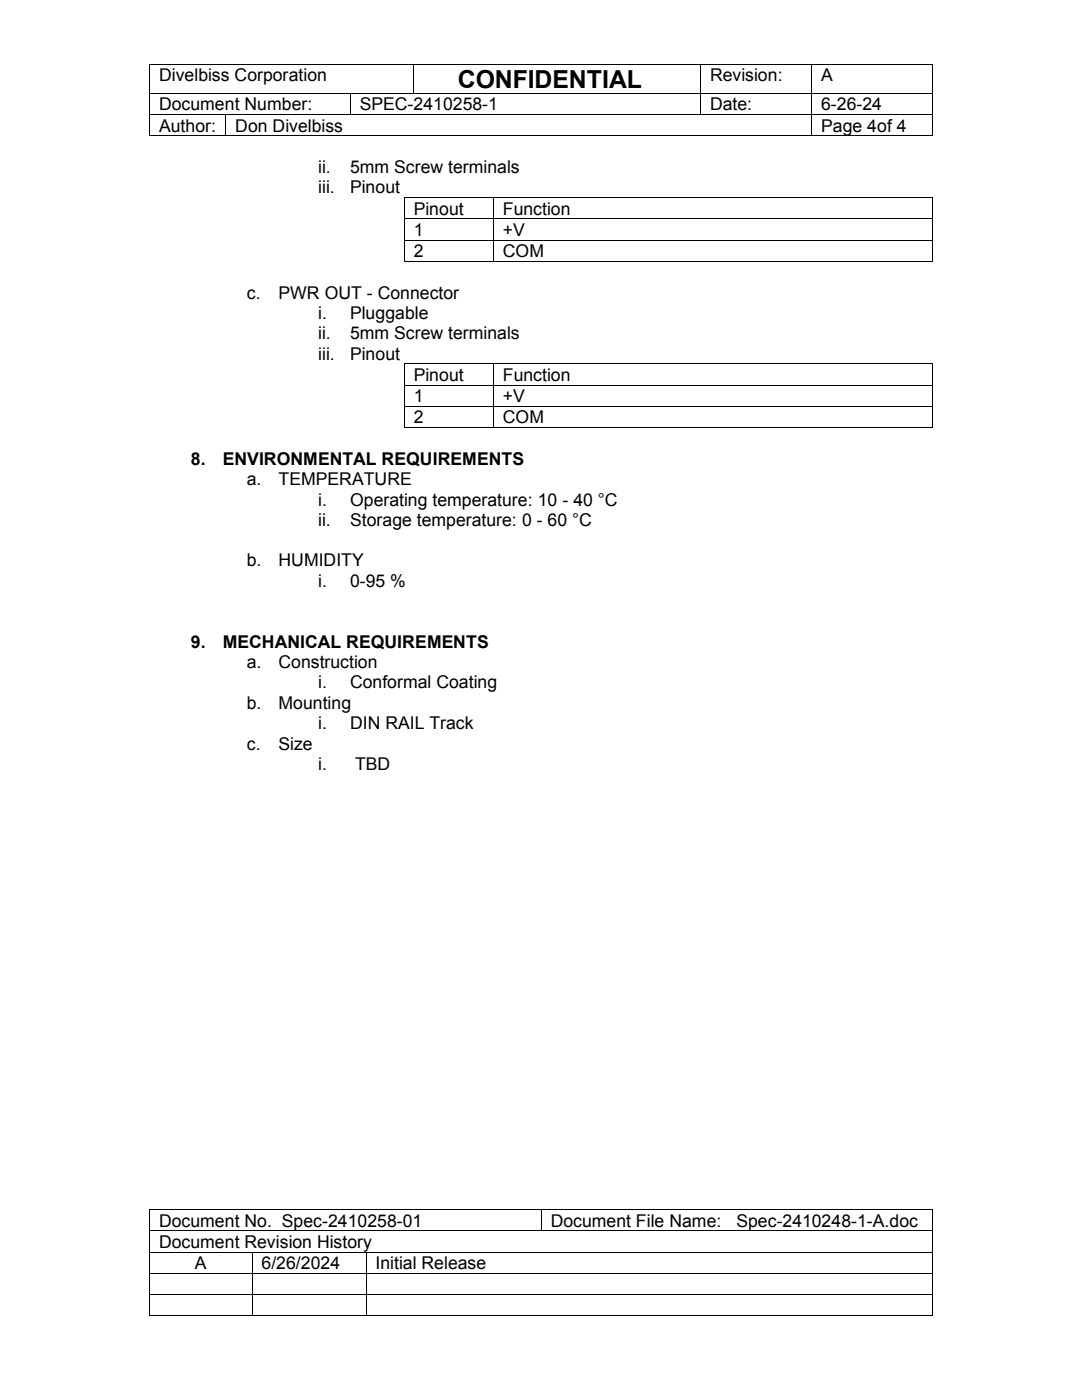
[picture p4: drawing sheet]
<svg xmlns="http://www.w3.org/2000/svg" width="216mm" height="279mm" viewBox="0 0 216 279" stroke-linecap="round" stroke-linejoin="round" font-family="sans-serif">
<defs><g id="words">
<text font-size="5" x="91.3" y="17.5">CONFIDENTIAL</text>
<g font-size="3.5">
<text x="31.8" y="16.2">Divelbiss Corporation</text>
<text x="141.7" y="16.2">Revision:</text>
<text x="163.9" y="16.2">A</text>
<text x="31.8" y="22">Document Number:</text>
<text x="71.8" y="22">SPEC-2410258-1</text>
<text x="141.7" y="22">Date:</text>
<text x="163.9" y="22">6-26-24</text>
<text x="31.8" y="26.2">Author:</text>
<text x="47" y="26.2">Don Divelbiss</text>
<text x="163.9" y="26.2">Page 4of 4</text>
<text x="63.5" y="34.6">ii.</text>
<text x="69.9" y="34.6">5mm Screw terminals</text>
<text x="63.5" y="38.6">iii.</text>
<text x="69.9" y="38.6">Pinout</text>
<text x="82.6" y="42.8">Pinout</text>
<text x="82.6" y="47.1">1</text>
<text x="100.4" y="42.8">Function</text>
<text x="100.4" y="47.1">+V</text>
<text x="82.6" y="51.3">2</text>
<text x="100.4" y="51.3">COM</text>
<text x="49.2" y="59.6">c.</text>
<text x="55.6" y="59.6">PWR OUT - Connector</text>
<text x="63.5" y="63.7">i.</text>
<text x="69.9" y="63.7">Pluggable</text>
<text x="63.5" y="67.7">ii.</text>
<text x="63.5" y="71.8">iii.</text>
<text x="69.9" y="67.7">5mm Screw terminals</text>
<text x="69.9" y="71.8">Pinout</text>
<text x="82.6" y="76">Pinout</text>
<text x="100.4" y="76">Function</text>
<text x="82.6" y="80.2">1</text>
<text x="100.4" y="80.2">+V</text>
<text x="82.6" y="84.5">2</text>
<text x="100.4" y="84.5">COM</text>
<text x="38.1" y="92.8">8.</text>
<text x="44.5" y="92.8">ENVIRONMENTAL REQUIREMENTS</text>
<text x="49.2" y="96.8">a.</text>
<text x="55.6" y="96.8">TEMPERATURE</text>
<text x="63.5" y="100.9">i.</text>
<text x="69.9" y="100.9">Operating temperature: 10 - 40 °C</text>
<text x="63.5" y="105">ii.</text>
<text x="69.9" y="105">Storage temperature: 0 - 60 °C</text>
<text x="49.2" y="113">b.</text>
<text x="55.6" y="113">HUMIDITY</text>
<text x="63.5" y="117.1">i.</text>
<text x="69.9" y="117.1">0-95 %</text>
<text x="38.1" y="129.3">9.</text>
<text x="44.5" y="129.3">MECHANICAL REQUIREMENTS</text>
<text x="49.2" y="133.4">a.</text>
<text x="55.6" y="133.4">Construction</text>
<text x="63.5" y="137.4">i.</text>
<text x="69.9" y="137.4">Conformal Coating</text>
<text x="49.2" y="141.5">b.</text>
<text x="55.6" y="141.5">Mounting</text>
<text x="49.2" y="149.6">c.</text>
<text x="55.6" y="149.6">Size</text>
<text x="63.5" y="145.5">i.</text>
<text x="69.9" y="145.5">DIN RAIL Track</text>
<text x="63.5" y="153.7">i.</text>
<text x="70.8" y="153.7">TBD</text>
<text x="31.8" y="244.8">Document No. Spec-2410258-01</text>
<text x="109.9" y="244.8">Document File Name:</text>
<text x="146.9" y="244.8">Spec-2410248-1-A.doc</text>
<text x="31.8" y="249">Document Revision History</text>
<text x="38.9" y="253.3">A</text>
<text x="52.2" y="253.3">6/26/2024</text>
<text x="74.9" y="253.3">Initial Release</text>
</g>
</g></defs>
<g fill="#000">
<path d="M29.8 12.7h.1v.2h-.1z" fill-rule="evenodd"/>
<path d="M29.8 12.7h.1v.2h-.1z" fill-rule="evenodd"/>
<path d="M29.8 18.5h.1v.2h-.1z" fill-rule="evenodd"/>
<path d="M69.8 18.5h.2v.2h-.2z" fill-rule="evenodd"/>
<path d="M82.5 12.7h.2v.2h-.2z" fill-rule="evenodd"/>
<path d="M82.5 18.5h.2v.2h-.2z" fill-rule="evenodd"/>
<path d="M139.7 12.7h.2v.2h-.2z" fill-rule="evenodd"/>
<path d="M139.7 18.5h.2v.2h-.2z" fill-rule="evenodd"/>
<path d="M161.9 12.7h.1v.2h-.1z" fill-rule="evenodd"/>
<path d="M161.9 18.5h.1v.2h-.1z" fill-rule="evenodd"/>
<path d="M186 12.7h.2v.2h-.2z" fill-rule="evenodd"/>
<path d="M186 12.7h.2v.2h-.2z" fill-rule="evenodd"/>
<path d="M186 18.5h.2v.2h-.2z" fill-rule="evenodd"/>
<path d="M29.8 22.8h.1v.1h-.1z" fill-rule="evenodd"/>
<path d="M29.8 27.1h.1v.1h-.1z" fill-rule="evenodd"/>
<path d="M29.8 27.1h.1v.1h-.1z" fill-rule="evenodd"/>
<path d="M45 22.8h.1v.1h-.1z" fill-rule="evenodd"/>
<path d="M45 27.1h.1v.1h-.1z" fill-rule="evenodd"/>
<path d="M69.8 22.8h.2v.1h-.2z" fill-rule="evenodd"/>
<path d="M80.6 39.4h.1v.1h-.1z" fill-rule="evenodd"/>
<path d="M80.6 39.4h.1v.1h-.1z" fill-rule="evenodd"/>
<path d="M98.4 39.4h.1v.1h-.1z" fill-rule="evenodd"/>
<path d="M139.7 22.8h.2v.1h-.2z" fill-rule="evenodd"/>
<path d="M161.9 22.8h.1v.1h-.1z" fill-rule="evenodd"/>
<path d="M161.9 27.1h.1v.1h-.1z" fill-rule="evenodd"/>
<path d="M186 22.8h.2v.1h-.2z" fill-rule="evenodd"/>
<path d="M186 27.1h.2v.1h-.2z" fill-rule="evenodd"/>
<path d="M186 27.1h.2v.1h-.2z" fill-rule="evenodd"/>
<path d="M186 39.4h.2v.1h-.2z" fill-rule="evenodd"/>
<path d="M186 39.4h.2v.1h-.2z" fill-rule="evenodd"/>
<path d="M80.6 43.6h.1v.2h-.1z" fill-rule="evenodd"/>
<path d="M80.6 47.8h.1v.2h-.1z" fill-rule="evenodd"/>
<path d="M80.6 52.1h.1v.1h-.1z" fill-rule="evenodd"/>
<path d="M80.6 52.1h.1v.1h-.1z" fill-rule="evenodd"/>
<path d="M98.4 43.6h.1v.2h-.1z" fill-rule="evenodd"/>
<path d="M98.4 47.8h.1v.2h-.1z" fill-rule="evenodd"/>
<path d="M98.4 52.1h.1v.1h-.1z" fill-rule="evenodd"/>
<path d="M186 43.6h.2v.2h-.2z" fill-rule="evenodd"/>
<path d="M186 47.8h.2v.2h-.2z" fill-rule="evenodd"/>
<path d="M186 52.1h.2v.1h-.2z" fill-rule="evenodd"/>
<path d="M186 52.1h.2v.1h-.2z" fill-rule="evenodd"/>
<path d="M80.6 72.5h.1v.2h-.1z" fill-rule="evenodd"/>
<path d="M80.6 72.5h.1v.2h-.1z" fill-rule="evenodd"/>
<path d="M80.6 76.8h.1v.1h-.1z" fill-rule="evenodd"/>
<path d="M98.4 72.5h.1v.2h-.1z" fill-rule="evenodd"/>
<path d="M98.4 76.8h.1v.1h-.1z" fill-rule="evenodd"/>
<path d="M186 72.5h.2v.2h-.2z" fill-rule="evenodd"/>
<path d="M186 72.5h.2v.2h-.2z" fill-rule="evenodd"/>
<path d="M186 76.8h.2v.1h-.2z" fill-rule="evenodd"/>
<path d="M80.6 81h.1v.2h-.1z" fill-rule="evenodd"/>
<path d="M80.6 85.3h.1v.1h-.1z" fill-rule="evenodd"/>
<path d="M80.6 85.3h.1v.1h-.1z" fill-rule="evenodd"/>
<path d="M98.4 81h.1v.2h-.1z" fill-rule="evenodd"/>
<path d="M98.4 85.3h.1v.1h-.1z" fill-rule="evenodd"/>
<path d="M186 81h.2v.2h-.2z" fill-rule="evenodd"/>
<path d="M186 85.3h.2v.1h-.2z" fill-rule="evenodd"/>
<path d="M186 85.3h.2v.1h-.2z" fill-rule="evenodd"/>
<path d="M29.8 241.3h.1v.2h-.1z" fill-rule="evenodd"/>
<path d="M29.8 241.3h.1v.2h-.1z" fill-rule="evenodd"/>
<path d="M29.8 245.6h.1v.1h-.1z" fill-rule="evenodd"/>
<path d="M29.8 249.8h.1v.2h-.1z" fill-rule="evenodd"/>
<path d="M29.8 254h.1v.2h-.1z" fill-rule="evenodd"/>
<path d="M29.8 258.3h.1v.1h-.1z" fill-rule="evenodd"/>
<path d="M50.2 249.8h.2v.2h-.2z" fill-rule="evenodd"/>
<path d="M50.2 254h.2v.2h-.2z" fill-rule="evenodd"/>
<path d="M50.2 258.3h.2v.1h-.2z" fill-rule="evenodd"/>
<path d="M73 249.8h.1v.2h-.1z" fill-rule="evenodd"/>
<path d="M73 254h.1v.2h-.1z" fill-rule="evenodd"/>
<path d="M73 258.3h.1v.1h-.1z" fill-rule="evenodd"/>
<path d="M107.9 241.3h.2v.2h-.2z" fill-rule="evenodd"/>
<path d="M107.9 245.6h.2v.1h-.2z" fill-rule="evenodd"/>
<path d="M186 241.3h.2v.2h-.2z" fill-rule="evenodd"/>
<path d="M186 241.3h.2v.2h-.2z" fill-rule="evenodd"/>
<path d="M186 245.6h.2v.1h-.2z" fill-rule="evenodd"/>
<path d="M186 249.8h.2v.2h-.2z" fill-rule="evenodd"/>
<path d="M186 254h.2v.2h-.2z" fill-rule="evenodd"/>
<path d="M186 258.3h.2v.1h-.2z" fill-rule="evenodd"/>
<path d="M29.8 262.5h.1v.2h-.1z" fill-rule="evenodd"/>
<path d="M29.8 262.5h.1v.2h-.1z" fill-rule="evenodd"/>
<path d="M50.2 262.5h.2v.2h-.2z" fill-rule="evenodd"/>
<path d="M73 262.5h.1v.2h-.1z" fill-rule="evenodd"/>
<path d="M186 262.5h.2v.2h-.2z" fill-rule="evenodd"/>
<path d="M186 262.5h.2v.2h-.2z" fill-rule="evenodd"/>
</g>
<g fill="none" stroke="#000" stroke-width=".2">
<path d="M29.9 12.9v5.6M29.9 18.7v4.1M29.9 12.8h52.6M29.9 18.6h39.9M69.9 18.7v4.1M70 18.6h12.5M82.6 12.9v5.6M82.7 12.8h57M82.7 18.6h57M139.8 12.9v5.6M139.8 18.7v4.1M139.9 12.8h22"/>
<path d="M139.9 18.6h22M162 12.9v5.6M162 18.7v4.1M162 12.8h24M162 18.6h24M186.1 12.9v5.6M186.1 18.7v4.1M29.9 22.9v4.2M29.9 22.9h15.1M29.9 27.1h15.1M45 22.9v4.2M45.1 22.9h24.7"/>
<path d="M45.1 27.1h116.8M70 22.9h69.7M80.7 39.5v4.1M80.7 39.5h17.7M98.4 39.5v4.1M98.5 39.5h87.5M139.9 22.9h22M162 22.9v4.2M162 22.9h24M162 27.1h24M186.1 22.9v4.2M186.1 39.5v4.1"/>
<path d="M80.7 43.8v4M80.7 48v4.1M80.7 43.7h17.7M80.7 47.9h17.7M80.7 52.2h17.7M98.4 43.8v4M98.4 48v4.1M98.5 43.7h87.5M98.5 47.9h87.5M98.5 52.2h87.5M186.1 43.8v4M186.1 48v4.1"/>
<path d="M80.7 72.7v4.1M80.7 76.9v4.1M80.7 72.6h17.7M80.7 76.8h17.7M98.4 72.7v4.1M98.4 76.9v4.1M98.5 72.6h87.5M98.5 76.8h87.5M186.1 72.7v4.1M186.1 76.9v4.1M80.7 81.2v4.1M80.7 81.1h17.7"/>
<path d="M80.7 85.4h17.7M98.4 81.2v4.1M98.5 81.1h87.5M98.5 85.4h87.5M186.1 81.2v4.1M29.9 241.5v4.1M29.9 245.7v4.1M29.9 250v4M29.9 254.2v4.1M29.9 258.4v4.1M29.9 241.4h78M29.9 245.7h78"/>
<path d="M29.9 249.9h20.3M29.9 254.1h20.3M29.9 258.4h20.3M50.3 250v4M50.3 254.2v4.1M50.3 258.4v4.1M50.4 249.9h22.6M50.4 254.1h22.6M50.4 258.4h22.6M73 250v4M73 254.2v4.1M73 258.4v4.1"/>
<path d="M73.1 249.9h112.9M73.1 254.1h112.9M73.1 258.4h112.9M108 241.5v4.1M108.1 241.4h77.9M108.1 245.7h77.9M186.1 241.5v4.1M186.1 245.7v4.1M186.1 250v4M186.1 254.2v4.1M186.1 258.4v4.1M29.9 262.6h20.3"/>
<path d="M50.4 262.6h22.6M73.1 262.6h112.9"/>
</g>
<use href="#words"/>
</svg>
